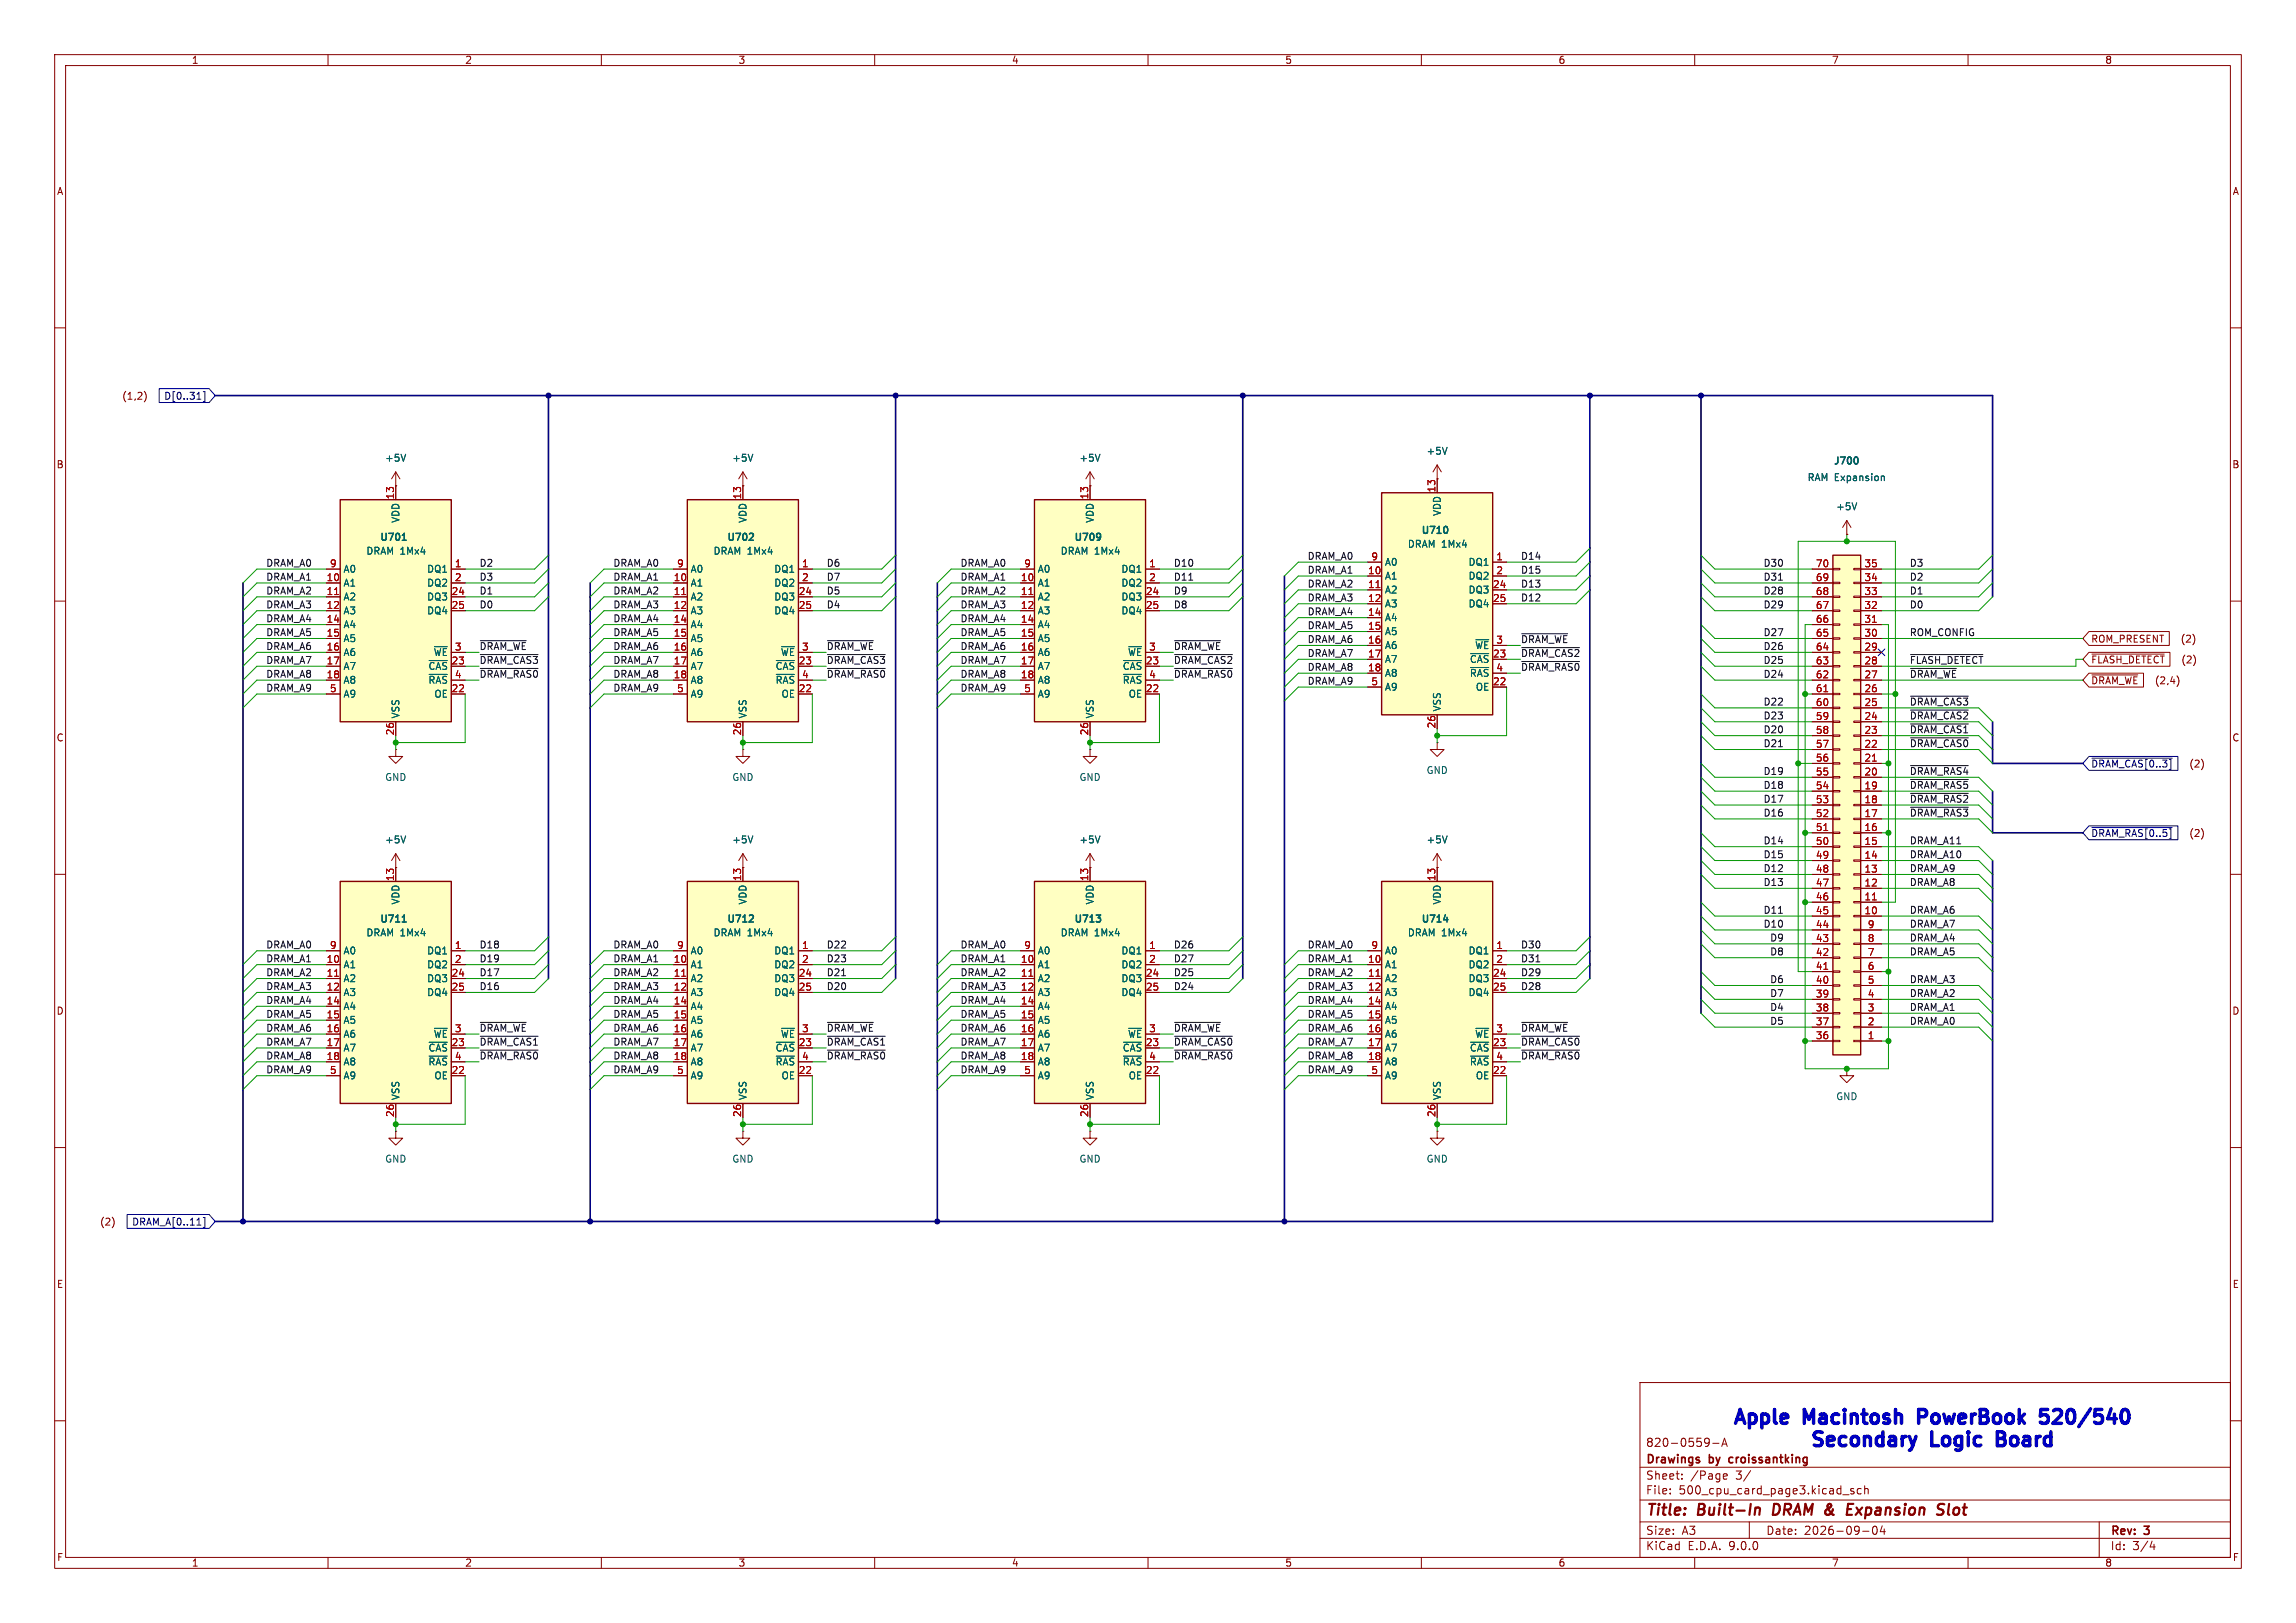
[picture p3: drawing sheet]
<svg xmlns="http://www.w3.org/2000/svg" width="420mm" height="297mm" viewBox="0 0 420 297" stroke-linecap="round" stroke-linejoin="round" font-family="sans-serif">
<defs><g id="words">
<g font-size="3.5" fill="#0000c2">
<text x="316.5" y="261.5">Apple</text>
<text x="330.1" y="261.5">Macintosh</text>
<text x="352.5" y="261.5">PowerBook</text>
<text x="376.2" y="261.5">520/540</text>
<text x="330.7" y="265.6">Secondary</text>
<text x="353.5" y="265.6">Logic</text>
<text x="366.9" y="265.6">Board</text>
</g>
<g font-size="2.8" fill="#840000">
<text x="301" y="277.9">Title:</text>
<text x="310.6" y="277.9">Built-In</text>
<text x="325.2" y="277.9">DRAM &amp;</text>
<text x="340.3" y="277.9">Expansion</text>
<text x="357.7" y="277.9">Slot</text>
</g>
<g font-size="2.1" fill="#840000">
<text x="301" y="268.2">Drawings</text>
<text x="301" y="265">820-0559-A</text>
<text x="312.7" y="268.2">by</text>
<text x="317" y="268.2">croissantking</text>
<text x="301" y="273.7">File:</text>
<text x="301" y="271">Sheet:</text>
<text x="307.1" y="273.7">500_cpu_card_page3.kicad_sch</text>
<text x="309.2" y="271">/Page</text>
<text x="317.6" y="271">3/</text>
<text x="301" y="281.1">Size:</text>
<text x="307.6" y="281.1">A3</text>
<text x="323" y="281.1">Date:</text>
<text x="330" y="281.1">2026-09-04</text>
<text x="386" y="281.3">Rev:</text>
<text x="392.4" y="281.3">3</text>
<text x="301" y="283.9">KiCad</text>
<text x="308.7" y="283.9">E.D.A.</text>
<text x="316.3" y="283.9">9.0.0</text>
<text x="386" y="283.9">Id:</text>
<text x="390.1" y="283.9">3/4</text>
</g>
<g font-size="1.8" fill="#840000">
<text x="35" y="11.9">1</text>
<text x="85" y="11.9">2</text>
<text x="135" y="11.9">3</text>
<text x="185" y="11.9">4</text>
<text x="235" y="11.9">5</text>
<text x="285" y="11.9">6</text>
<text x="335" y="11.9">7</text>
<text x="385" y="11.9">8</text>
<text x="10.3" y="35.9">A</text>
<text x="408.3" y="35.9">A</text>
<text x="22.2" y="73.3">(1,2)</text>
<text x="10.3" y="85.9">B</text>
<text x="408.2" y="85.9">B</text>
<text x="382.4" y="117.8">ROM_PRESENT</text>
<text x="398.8" y="117.8">(2)</text>
<text x="382.4" y="125.4">~{DRAM_WE} (2,4)</text>
<text x="382.4" y="121.6">~{FLASH_DETECT} (2)</text>
<text x="10.3" y="135.9">C</text>
<text x="408.2" y="135.9">C</text>
<text x="400.4" y="140.7">(2)</text>
<text x="400.4" y="153.4">(2)</text>
<text x="10.3" y="185.9">D</text>
<text x="408.2" y="185.9">D</text>
<text x="18.2" y="224.5">(2)</text>
<text x="10.3" y="235.9">E</text>
<text x="408.3" y="235.9">E</text>
<text x="10.3" y="285.9">F</text>
<text x="35" y="286.9">1</text>
<text x="85" y="286.9">2</text>
<text x="135" y="286.9">3</text>
<text x="185" y="286.9">4</text>
<text x="235" y="286.9">5</text>
<text x="285" y="286.9">6</text>
<text x="335" y="286.9">7</text>
<text x="385" y="286.9">8</text>
<text x="408.3" y="285.9">F</text>
</g>
<g font-size="1.8" fill="#000084">
<text x="29.9" y="73.3">D[0..31]</text>
<text x="382.4" y="140.7">~{DRAM_CAS[0..3]}</text>
<text x="382.4" y="153.4">~{DRAM_RAS[0..5]}</text>
<text x="24.1" y="224.5">DRAM_A[0..11]</text>
</g>
<g font-size="1.8" fill="#006464">
<text x="260.9" y="83.4">+5V</text>
<text x="70.4" y="84.7">+5V</text>
<text x="133.9" y="84.7">+5V</text>
<text x="197.4" y="84.7">+5V</text>
<text x="330.6" y="88.2">RAM Expansion</text>
<text x="335.3" y="85.3">J700</text>
<text x="73.3" y="95.8" transform="rotate(-90 73.3 95.8)">VDD</text>
<text x="136.8" y="95.8" transform="rotate(-90 136.8 95.8)">VDD</text>
<text x="200.3" y="95.8" transform="rotate(-90 200.3 95.8)">VDD</text>
<text x="263.8" y="94.5" transform="rotate(-90 263.8 94.5)">VDD</text>
<text x="335.8" y="93.6">+5V</text>
<text x="66.9" y="101.7">DRAM 1Mx4</text>
<text x="69.3" y="99.3">U701</text>
<text x="130.4" y="101.7">DRAM 1Mx4</text>
<text x="132.8" y="99.3">U702</text>
<text x="193.9" y="101.7">DRAM 1Mx4</text>
<text x="196.3" y="99.3">U709</text>
<text x="257.4" y="100.4">DRAM 1Mx4</text>
<text x="259.8" y="98">U710</text>
<text x="62.7" y="105">A0</text>
<text x="62.7" y="107.5">A1</text>
<text x="78" y="105">DQ1</text>
<text x="78" y="107.5">DQ2</text>
<text x="126.2" y="105">A0</text>
<text x="126.2" y="107.5">A1</text>
<text x="141.5" y="105">DQ1</text>
<text x="141.5" y="107.5">DQ2</text>
<text x="189.7" y="105">A0</text>
<text x="189.7" y="107.5">A1</text>
<text x="205" y="105">DQ1</text>
<text x="205" y="107.5">DQ2</text>
<text x="253.2" y="103.7">A0</text>
<text x="253.2" y="106.3">A1</text>
<text x="268.5" y="103.7">DQ1</text>
<text x="268.5" y="106.3">DQ2</text>
<text x="62.7" y="110.1">A2</text>
<text x="62.7" y="112.6">A3</text>
<text x="78" y="110.1">DQ3</text>
<text x="78" y="112.6">DQ4</text>
<text x="126.2" y="110.1">A2</text>
<text x="126.2" y="112.6">A3</text>
<text x="141.5" y="110.1">DQ3</text>
<text x="141.5" y="112.6">DQ4</text>
<text x="189.7" y="110.1">A2</text>
<text x="189.7" y="112.6">A3</text>
<text x="205" y="110.1">DQ3</text>
<text x="205" y="112.6">DQ4</text>
<text x="253.2" y="108.8">A2</text>
<text x="253.2" y="111.4">A3</text>
<text x="253.2" y="113.9">A4</text>
<text x="268.5" y="108.8">DQ3</text>
<text x="268.5" y="111.4">DQ4</text>
<text x="62.7" y="115.2">A4</text>
<text x="62.7" y="117.7">A5</text>
<text x="126.2" y="115.2">A4</text>
<text x="126.2" y="117.7">A5</text>
<text x="189.7" y="115.2">A4</text>
<text x="189.7" y="117.7">A5</text>
<text x="253.2" y="116.4">A5</text>
<text x="253.2" y="119">A6</text>
<text x="269.7" y="119">~{WE}</text>
<text x="62.7" y="120.2">A6</text>
<text x="62.7" y="122.8">A7</text>
<text x="62.7" y="125.3">A8</text>
<text x="78.3" y="122.8">~{CAS}</text>
<text x="78.3" y="125.3">~{RAS}</text>
<text x="79.2" y="120.2">~{WE}</text>
<text x="126.2" y="120.2">A6</text>
<text x="126.2" y="122.8">A7</text>
<text x="126.2" y="125.3">A8</text>
<text x="141.8" y="122.8">~{CAS}</text>
<text x="141.8" y="125.3">~{RAS}</text>
<text x="142.7" y="120.2">~{WE}</text>
<text x="189.7" y="120.2">A6</text>
<text x="189.7" y="122.8">A7</text>
<text x="189.7" y="125.3">A8</text>
<text x="205.3" y="122.8">~{CAS}</text>
<text x="205.3" y="125.3">~{RAS}</text>
<text x="206.2" y="120.2">~{WE}</text>
<text x="253.2" y="121.5">A7</text>
<text x="253.2" y="124.1">A8</text>
<text x="268.8" y="121.5">~{CAS}</text>
<text x="268.8" y="124.1">~{RAS}</text>
<text x="62.7" y="127.9">A9</text>
<text x="73.3" y="131.6" transform="rotate(-90 73.3 131.6)">VSS</text>
<text x="79.4" y="127.9">OE</text>
<text x="126.2" y="127.9">A9</text>
<text x="136.8" y="131.6" transform="rotate(-90 136.8 131.6)">VSS</text>
<text x="142.9" y="127.9">OE</text>
<text x="189.7" y="127.9">A9</text>
<text x="200.3" y="131.6" transform="rotate(-90 200.3 131.6)">VSS</text>
<text x="206.4" y="127.9">OE</text>
<text x="253.2" y="126.6">A9</text>
<text x="263.8" y="130.3" transform="rotate(-90 263.8 130.3)">VSS</text>
<text x="269.9" y="126.6">OE</text>
<text x="70.4" y="143.1">GND</text>
<text x="133.9" y="143.1">GND</text>
<text x="197.4" y="143.1">GND</text>
<text x="260.9" y="141.8">GND</text>
<text x="70.4" y="154.5">+5V</text>
<text x="133.9" y="154.5">+5V</text>
<text x="197.4" y="154.5">+5V</text>
<text x="260.9" y="154.5">+5V</text>
<text x="73.3" y="165.6" transform="rotate(-90 73.3 165.6)">VDD</text>
<text x="136.8" y="165.6" transform="rotate(-90 136.8 165.6)">VDD</text>
<text x="200.3" y="165.6" transform="rotate(-90 200.3 165.6)">VDD</text>
<text x="263.8" y="165.6" transform="rotate(-90 263.8 165.6)">VDD</text>
<text x="66.9" y="171.6">DRAM 1Mx4</text>
<text x="69.3" y="169.2">U711</text>
<text x="130.4" y="171.6">DRAM 1Mx4</text>
<text x="132.8" y="169.2">U712</text>
<text x="193.9" y="171.6">DRAM 1Mx4</text>
<text x="196.3" y="169.2">U713</text>
<text x="257.4" y="171.6">DRAM 1Mx4</text>
<text x="259.8" y="169.2">U714</text>
<text x="62.7" y="174.9">A0</text>
<text x="62.7" y="177.4">A1</text>
<text x="62.7" y="179.9">A2</text>
<text x="78" y="174.9">DQ1</text>
<text x="78" y="177.4">DQ2</text>
<text x="78" y="179.9">DQ3</text>
<text x="126.2" y="174.9">A0</text>
<text x="126.2" y="177.4">A1</text>
<text x="126.2" y="179.9">A2</text>
<text x="141.5" y="174.9">DQ1</text>
<text x="141.5" y="177.4">DQ2</text>
<text x="141.5" y="179.9">DQ3</text>
<text x="189.7" y="174.9">A0</text>
<text x="189.7" y="177.4">A1</text>
<text x="189.7" y="179.9">A2</text>
<text x="205" y="174.9">DQ1</text>
<text x="205" y="177.4">DQ2</text>
<text x="205" y="179.9">DQ3</text>
<text x="253.2" y="174.9">A0</text>
<text x="253.2" y="177.4">A1</text>
<text x="253.2" y="179.9">A2</text>
<text x="268.5" y="174.9">DQ1</text>
<text x="268.5" y="177.4">DQ2</text>
<text x="268.5" y="179.9">DQ3</text>
<text x="62.7" y="182.5">A3</text>
<text x="62.7" y="185">A4</text>
<text x="78" y="182.5">DQ4</text>
<text x="126.2" y="182.5">A3</text>
<text x="126.2" y="185">A4</text>
<text x="141.5" y="182.5">DQ4</text>
<text x="189.7" y="182.5">A3</text>
<text x="189.7" y="185">A4</text>
<text x="205" y="182.5">DQ4</text>
<text x="253.2" y="182.5">A3</text>
<text x="253.2" y="185">A4</text>
<text x="268.5" y="182.5">DQ4</text>
<text x="62.7" y="187.6">A5</text>
<text x="62.7" y="190.1">A6</text>
<text x="79.2" y="190.1">~{WE}</text>
<text x="126.2" y="187.6">A5</text>
<text x="126.2" y="190.1">A6</text>
<text x="142.7" y="190.1">~{WE}</text>
<text x="189.7" y="187.6">A5</text>
<text x="189.7" y="190.1">A6</text>
<text x="206.2" y="190.1">~{WE}</text>
<text x="253.2" y="187.6">A5</text>
<text x="253.2" y="190.1">A6</text>
<text x="269.7" y="190.1">~{WE}</text>
<text x="62.7" y="192.6">A7</text>
<text x="62.7" y="195.2">A8</text>
<text x="62.7" y="197.7">A9</text>
<text x="78.3" y="192.6">~{CAS}</text>
<text x="78.3" y="195.2">~{RAS}</text>
<text x="79.4" y="197.7">OE</text>
<text x="126.2" y="192.6">A7</text>
<text x="126.2" y="195.2">A8</text>
<text x="126.2" y="197.7">A9</text>
<text x="141.8" y="192.6">~{CAS}</text>
<text x="141.8" y="195.2">~{RAS}</text>
<text x="142.9" y="197.7">OE</text>
<text x="189.7" y="192.6">A7</text>
<text x="189.7" y="195.2">A8</text>
<text x="189.7" y="197.7">A9</text>
<text x="205.3" y="192.6">~{CAS}</text>
<text x="205.3" y="195.2">~{RAS}</text>
<text x="206.4" y="197.7">OE</text>
<text x="253.2" y="192.6">A7</text>
<text x="253.2" y="195.2">A8</text>
<text x="253.2" y="197.7">A9</text>
<text x="268.8" y="192.6">~{CAS}</text>
<text x="268.8" y="195.2">~{RAS}</text>
<text x="269.9" y="197.7">OE</text>
<text x="73.3" y="201.4" transform="rotate(-90 73.3 201.4)">VSS</text>
<text x="136.8" y="201.4" transform="rotate(-90 136.8 201.4)">VSS</text>
<text x="200.3" y="201.4" transform="rotate(-90 200.3 201.4)">VSS</text>
<text x="263.8" y="201.4" transform="rotate(-90 263.8 201.4)">VSS</text>
<text x="335.8" y="201.5">GND</text>
<text x="70.4" y="213">GND</text>
<text x="133.9" y="213">GND</text>
<text x="197.4" y="213">GND</text>
<text x="260.9" y="213">GND</text>
</g>
<g font-size="1.8" fill="#a90000">
<text x="72.1" y="91.5" transform="rotate(-90 72.1 91.5)">13</text>
<text x="135.6" y="91.5" transform="rotate(-90 135.6 91.5)">13</text>
<text x="199.1" y="91.5" transform="rotate(-90 199.1 91.5)">13</text>
<text x="262.6" y="90.2" transform="rotate(-90 262.6 90.2)">13</text>
<text x="59.6" y="106.4">10</text>
<text x="60.3" y="103.9">9</text>
<text x="83.1" y="103.9">1</text>
<text x="83.1" y="106.4">2</text>
<text x="123.1" y="106.4">10</text>
<text x="123.8" y="103.9">9</text>
<text x="146.6" y="103.9">1</text>
<text x="146.6" y="106.4">2</text>
<text x="186.6" y="106.4">10</text>
<text x="187.3" y="103.9">9</text>
<text x="210.1" y="103.9">1</text>
<text x="210.1" y="106.4">2</text>
<text x="250.1" y="105.2">10</text>
<text x="250.1" y="107.7">11</text>
<text x="250.8" y="102.6">9</text>
<text x="273" y="107.7">24</text>
<text x="273.6" y="102.6">1</text>
<text x="273.6" y="105.2">2</text>
<text x="332.1" y="103.9">70</text>
<text x="332.1" y="106.4">69</text>
<text x="341" y="103.9">35</text>
<text x="341" y="106.4">34</text>
<text x="59.6" y="109">11</text>
<text x="59.6" y="111.5">12</text>
<text x="82.5" y="109">24</text>
<text x="82.5" y="111.5">25</text>
<text x="123.1" y="109">11</text>
<text x="123.1" y="111.5">12</text>
<text x="146" y="109">24</text>
<text x="146" y="111.5">25</text>
<text x="186.6" y="109">11</text>
<text x="186.6" y="111.5">12</text>
<text x="209.5" y="109">24</text>
<text x="209.5" y="111.5">25</text>
<text x="250.1" y="110.2">12</text>
<text x="250.1" y="112.8">14</text>
<text x="273" y="110.2">25</text>
<text x="332.1" y="109">68</text>
<text x="332.1" y="111.5">67</text>
<text x="341" y="109">33</text>
<text x="341" y="111.5">32</text>
<text x="59.6" y="114">14</text>
<text x="59.6" y="116.6">15</text>
<text x="59.6" y="119.1">16</text>
<text x="83.1" y="119.1">3</text>
<text x="123.1" y="114">14</text>
<text x="123.1" y="116.6">15</text>
<text x="123.1" y="119.1">16</text>
<text x="146.6" y="119.1">3</text>
<text x="186.6" y="114">14</text>
<text x="186.6" y="116.6">15</text>
<text x="186.6" y="119.1">16</text>
<text x="210.1" y="119.1">3</text>
<text x="250.1" y="115.3">15</text>
<text x="250.1" y="117.9">16</text>
<text x="273.6" y="117.9">3</text>
<text x="332.1" y="114">66</text>
<text x="332.1" y="116.6">65</text>
<text x="332.1" y="119.1">64</text>
<text x="341" y="114">31</text>
<text x="341" y="116.6">30</text>
<text x="341" y="119.1">29</text>
<text x="59.6" y="121.7">17</text>
<text x="59.6" y="124.2">18</text>
<text x="82.5" y="121.7">23</text>
<text x="83.1" y="124.2">4</text>
<text x="123.1" y="121.7">17</text>
<text x="123.1" y="124.2">18</text>
<text x="146" y="121.7">23</text>
<text x="146.6" y="124.2">4</text>
<text x="186.6" y="121.7">17</text>
<text x="186.6" y="124.2">18</text>
<text x="209.5" y="121.7">23</text>
<text x="210.1" y="124.2">4</text>
<text x="250.1" y="120.4">17</text>
<text x="250.1" y="122.9">18</text>
<text x="250.8" y="125.5">5</text>
<text x="273" y="120.4">23</text>
<text x="273" y="125.5">22</text>
<text x="273.6" y="122.9">4</text>
<text x="332.1" y="121.7">63</text>
<text x="332.1" y="124.2">62</text>
<text x="341" y="121.7">28</text>
<text x="341" y="124.2">27</text>
<text x="60.3" y="126.7">5</text>
<text x="82.5" y="126.7">22</text>
<text x="123.8" y="126.7">5</text>
<text x="146" y="126.7">22</text>
<text x="187.3" y="126.7">5</text>
<text x="209.5" y="126.7">22</text>
<text x="332.1" y="126.7">61</text>
<text x="332.1" y="129.3">60</text>
<text x="332.1" y="131.8">59</text>
<text x="341" y="126.7">26</text>
<text x="341" y="129.3">25</text>
<text x="341" y="131.8">24</text>
<text x="72.1" y="134.7" transform="rotate(-90 72.1 134.7)">26</text>
<text x="135.6" y="134.7" transform="rotate(-90 135.6 134.7)">26</text>
<text x="199.1" y="134.7" transform="rotate(-90 199.1 134.7)">26</text>
<text x="262.6" y="133.4" transform="rotate(-90 262.6 133.4)">26</text>
<text x="332.1" y="134.4">58</text>
<text x="332.1" y="136.9">57</text>
<text x="341" y="134.4">23</text>
<text x="341" y="136.9">22</text>
<text x="332.1" y="139.4">56</text>
<text x="332.1" y="142">55</text>
<text x="341" y="139.4">21</text>
<text x="341" y="142">20</text>
<text x="332.1" y="144.5">54</text>
<text x="332.1" y="147.1">53</text>
<text x="332.1" y="149.6">52</text>
<text x="341" y="144.5">19</text>
<text x="341" y="147.1">18</text>
<text x="341" y="149.6">17</text>
<text x="332.1" y="152.1">51</text>
<text x="332.1" y="154.7">50</text>
<text x="341" y="152.1">16</text>
<text x="341" y="154.7">15</text>
<text x="72.1" y="161.3" transform="rotate(-90 72.1 161.3)">13</text>
<text x="135.6" y="161.3" transform="rotate(-90 135.6 161.3)">13</text>
<text x="199.1" y="161.3" transform="rotate(-90 199.1 161.3)">13</text>
<text x="262.6" y="161.3" transform="rotate(-90 262.6 161.3)">13</text>
<text x="332.1" y="157.2">49</text>
<text x="332.1" y="159.8">48</text>
<text x="341" y="157.2">14</text>
<text x="341" y="159.8">13</text>
<text x="332.1" y="162.3">47</text>
<text x="332.1" y="164.8">46</text>
<text x="332.1" y="167.4">45</text>
<text x="341" y="162.3">12</text>
<text x="341" y="164.8">11</text>
<text x="341" y="167.4">10</text>
<text x="60.3" y="173.7">9</text>
<text x="83.1" y="173.7">1</text>
<text x="123.8" y="173.7">9</text>
<text x="146.6" y="173.7">1</text>
<text x="187.3" y="173.7">9</text>
<text x="210.1" y="173.7">1</text>
<text x="250.8" y="173.7">9</text>
<text x="273.6" y="173.7">1</text>
<text x="332.1" y="169.9">44</text>
<text x="332.1" y="172.5">43</text>
<text x="341.6" y="169.9">9</text>
<text x="341.6" y="172.5">8</text>
<text x="59.6" y="176.3">10</text>
<text x="59.6" y="178.8">11</text>
<text x="82.5" y="178.8">24</text>
<text x="83.1" y="176.3">2</text>
<text x="123.1" y="176.3">10</text>
<text x="123.1" y="178.8">11</text>
<text x="146" y="178.8">24</text>
<text x="146.6" y="176.3">2</text>
<text x="186.6" y="176.3">10</text>
<text x="186.6" y="178.8">11</text>
<text x="209.5" y="178.8">24</text>
<text x="210.1" y="176.3">2</text>
<text x="250.1" y="176.3">10</text>
<text x="250.1" y="178.8">11</text>
<text x="273" y="178.8">24</text>
<text x="273.6" y="176.3">2</text>
<text x="332.1" y="175">42</text>
<text x="332.1" y="177.5">41</text>
<text x="341.6" y="175">7</text>
<text x="341.6" y="177.5">6</text>
<text x="59.6" y="181.4">12</text>
<text x="59.6" y="183.9">14</text>
<text x="82.5" y="181.4">25</text>
<text x="123.1" y="181.4">12</text>
<text x="123.1" y="183.9">14</text>
<text x="146" y="181.4">25</text>
<text x="186.6" y="181.4">12</text>
<text x="186.6" y="183.9">14</text>
<text x="209.5" y="181.4">25</text>
<text x="250.1" y="181.4">12</text>
<text x="250.1" y="183.9">14</text>
<text x="273" y="181.4">25</text>
<text x="332.1" y="180.1">40</text>
<text x="332.1" y="182.6">39</text>
<text x="332.1" y="185.2">38</text>
<text x="341.6" y="180.1">5</text>
<text x="341.6" y="182.6">4</text>
<text x="341.6" y="185.2">3</text>
<text x="59.6" y="186.4">15</text>
<text x="59.6" y="189">16</text>
<text x="59.6" y="191.5">17</text>
<text x="82.5" y="191.5">23</text>
<text x="83.1" y="189">3</text>
<text x="123.1" y="186.4">15</text>
<text x="123.1" y="189">16</text>
<text x="123.1" y="191.5">17</text>
<text x="146" y="191.5">23</text>
<text x="146.6" y="189">3</text>
<text x="186.6" y="186.4">15</text>
<text x="186.6" y="189">16</text>
<text x="186.6" y="191.5">17</text>
<text x="209.5" y="191.5">23</text>
<text x="210.1" y="189">3</text>
<text x="250.1" y="186.4">15</text>
<text x="250.1" y="189">16</text>
<text x="250.1" y="191.5">17</text>
<text x="273" y="191.5">23</text>
<text x="273.6" y="189">3</text>
<text x="332.1" y="187.7">37</text>
<text x="332.1" y="190.2">36</text>
<text x="341.6" y="187.7">2</text>
<text x="341.6" y="190.2">1</text>
<text x="59.6" y="194.1">18</text>
<text x="60.3" y="196.6">5</text>
<text x="82.5" y="196.6">22</text>
<text x="83.1" y="194.1">4</text>
<text x="123.1" y="194.1">18</text>
<text x="123.8" y="196.6">5</text>
<text x="146" y="196.6">22</text>
<text x="146.6" y="194.1">4</text>
<text x="186.6" y="194.1">18</text>
<text x="187.3" y="196.6">5</text>
<text x="209.5" y="196.6">22</text>
<text x="210.1" y="194.1">4</text>
<text x="250.1" y="194.1">18</text>
<text x="250.8" y="196.6">5</text>
<text x="273" y="196.6">22</text>
<text x="273.6" y="194.1">4</text>
<text x="72.1" y="204.5" transform="rotate(-90 72.1 204.5)">26</text>
<text x="135.6" y="204.5" transform="rotate(-90 135.6 204.5)">26</text>
<text x="199.1" y="204.5" transform="rotate(-90 199.1 204.5)">26</text>
<text x="262.6" y="204.5" transform="rotate(-90 262.6 204.5)">26</text>
</g>
<g font-size="1.8" fill="#0f0f0f">
<text x="48.6" y="106.3">DRAM_A1</text>
<text x="48.6" y="103.8">DRAM_A0</text>
<text x="87.6" y="106.3">D3</text>
<text x="87.6" y="103.8">D2</text>
<text x="112.1" y="106.3">DRAM_A1</text>
<text x="112.1" y="103.8">DRAM_A0</text>
<text x="151.1" y="103.8">D6</text>
<text x="151.1" y="106.3">D7</text>
<text x="175.6" y="106.3">DRAM_A1</text>
<text x="175.6" y="103.8">DRAM_A0</text>
<text x="214.6" y="106.3">D11</text>
<text x="214.6" y="103.8">D10</text>
<text x="239.1" y="107.6">DRAM_A2</text>
<text x="239.1" y="102.5">DRAM_A0</text>
<text x="239.1" y="105.1">DRAM_A1</text>
<text x="278.1" y="102.5">D14</text>
<text x="278.1" y="105.1">D15</text>
<text x="278.1" y="107.6">D13</text>
<text x="322.5" y="103.8">D30</text>
<text x="322.5" y="106.3">D31</text>
<text x="349.2" y="106.3">D2</text>
<text x="349.2" y="103.8">D3</text>
<text x="48.6" y="111.4">DRAM_A3</text>
<text x="48.6" y="114">DRAM_A4</text>
<text x="48.6" y="108.9">DRAM_A2</text>
<text x="87.6" y="108.9">D1</text>
<text x="87.6" y="111.4">D0</text>
<text x="112.1" y="108.9">DRAM_A2</text>
<text x="112.1" y="111.4">DRAM_A3</text>
<text x="112.1" y="114">DRAM_A4</text>
<text x="151.1" y="111.4">D4</text>
<text x="151.1" y="108.9">D5</text>
<text x="175.6" y="108.9">DRAM_A2</text>
<text x="175.6" y="114">DRAM_A4</text>
<text x="175.6" y="111.4">DRAM_A3</text>
<text x="214.6" y="108.9">D9</text>
<text x="214.6" y="111.4">D8</text>
<text x="239.1" y="110.1">DRAM_A3</text>
<text x="239.1" y="112.7">DRAM_A4</text>
<text x="278.1" y="110.1">D12</text>
<text x="322.5" y="108.9">D28</text>
<text x="322.5" y="111.4">D29</text>
<text x="349.2" y="111.4">D0</text>
<text x="349.2" y="108.9">D1</text>
<text x="48.6" y="119">DRAM_A6</text>
<text x="48.6" y="116.5">DRAM_A5</text>
<text x="87.6" y="119">~{DRAM_WE}</text>
<text x="112.1" y="116.5">DRAM_A5</text>
<text x="112.1" y="119">DRAM_A6</text>
<text x="151.1" y="119">~{DRAM_WE}</text>
<text x="175.6" y="119">DRAM_A6</text>
<text x="175.6" y="116.5">DRAM_A5</text>
<text x="214.6" y="119">~{DRAM_WE}</text>
<text x="239.1" y="117.8">DRAM_A6</text>
<text x="239.1" y="115.2">DRAM_A5</text>
<text x="278.1" y="117.8">~{DRAM_WE}</text>
<text x="322.5" y="119">D26</text>
<text x="322.5" y="116.5">D27</text>
<text x="349.2" y="116.5">ROM_CONFIG</text>
<text x="48.6" y="124.1">DRAM_A8</text>
<text x="48.6" y="121.6">DRAM_A7</text>
<text x="87.6" y="124.1">~{DRAM_RAS0}</text>
<text x="87.6" y="121.6">~{DRAM_CAS3}</text>
<text x="112.1" y="121.6">DRAM_A7</text>
<text x="112.1" y="124.1">DRAM_A8</text>
<text x="151.1" y="124.1">~{DRAM_RAS0}</text>
<text x="151.1" y="121.6">~{DRAM_CAS3}</text>
<text x="175.6" y="121.6">DRAM_A7</text>
<text x="175.6" y="124.1">DRAM_A8</text>
<text x="214.6" y="121.6">~{DRAM_CAS2}</text>
<text x="214.6" y="124.1">~{DRAM_RAS0}</text>
<text x="239.1" y="125.4">DRAM_A9</text>
<text x="239.1" y="122.8">DRAM_A8</text>
<text x="239.1" y="120.3">DRAM_A7</text>
<text x="278.1" y="122.8">~{DRAM_RAS0}</text>
<text x="278.1" y="120.3">~{DRAM_CAS2}</text>
<text x="322.5" y="124.1">D24</text>
<text x="322.5" y="121.6">D25</text>
<text x="349.2" y="121.6">~{FLASH_DETECT}</text>
<text x="349.2" y="124.1">~{DRAM_WE}</text>
<text x="48.6" y="126.7">DRAM_A9</text>
<text x="112.1" y="126.7">DRAM_A9</text>
<text x="175.6" y="126.7">DRAM_A9</text>
<text x="322.5" y="131.7">D23</text>
<text x="322.5" y="129.2">D22</text>
<text x="349.2" y="131.7">~{DRAM_CAS2}</text>
<text x="349.2" y="129.2">~{DRAM_CAS3}</text>
<text x="322.5" y="136.8">D21</text>
<text x="322.5" y="134.3">D20</text>
<text x="349.2" y="134.3">~{DRAM_CAS1}</text>
<text x="349.2" y="136.8">~{DRAM_CAS0}</text>
<text x="322.5" y="141.9">D19</text>
<text x="349.2" y="141.9">~{DRAM_RAS4}</text>
<text x="322.5" y="149.5">D16</text>
<text x="322.5" y="144.4">D18</text>
<text x="322.5" y="147">D17</text>
<text x="349.2" y="149.5">~{DRAM_RAS3}</text>
<text x="349.2" y="147">~{DRAM_RAS2}</text>
<text x="349.2" y="144.4">~{DRAM_RAS5}</text>
<text x="322.5" y="154.6">D14</text>
<text x="349.2" y="154.6">DRAM_A11</text>
<text x="322.5" y="159.7">D12</text>
<text x="322.5" y="157.1">D15</text>
<text x="349.2" y="159.7">DRAM_A9</text>
<text x="349.2" y="157.1">DRAM_A10</text>
<text x="322.5" y="167.3">D11</text>
<text x="322.5" y="162.2">D13</text>
<text x="349.2" y="167.3">DRAM_A6</text>
<text x="349.2" y="162.2">DRAM_A8</text>
<text x="48.6" y="173.6">DRAM_A0</text>
<text x="87.6" y="173.6">D18</text>
<text x="112.1" y="173.6">DRAM_A0</text>
<text x="151.1" y="173.6">D22</text>
<text x="175.6" y="173.6">DRAM_A0</text>
<text x="214.6" y="173.6">D26</text>
<text x="239.1" y="173.6">DRAM_A0</text>
<text x="278.1" y="173.6">D30</text>
<text x="322.5" y="169.8">D10</text>
<text x="323.7" y="172.4">D9</text>
<text x="349.2" y="169.8">DRAM_A7</text>
<text x="349.2" y="172.4">DRAM_A4</text>
<text x="48.6" y="178.7">DRAM_A2</text>
<text x="48.6" y="176.2">DRAM_A1</text>
<text x="87.6" y="178.7">D17</text>
<text x="87.6" y="176.2">D19</text>
<text x="112.1" y="176.2">DRAM_A1</text>
<text x="112.1" y="178.7">DRAM_A2</text>
<text x="151.1" y="176.2">D23</text>
<text x="151.1" y="178.7">D21</text>
<text x="175.6" y="176.2">DRAM_A1</text>
<text x="175.6" y="178.7">DRAM_A2</text>
<text x="214.6" y="176.2">D27</text>
<text x="214.6" y="178.7">D25</text>
<text x="239.1" y="178.7">DRAM_A2</text>
<text x="239.1" y="176.2">DRAM_A1</text>
<text x="278.1" y="176.2">D31</text>
<text x="278.1" y="178.7">D29</text>
<text x="323.7" y="180">D6</text>
<text x="323.7" y="174.9">D8</text>
<text x="349.2" y="174.9">DRAM_A5</text>
<text x="349.2" y="180">DRAM_A3</text>
<text x="48.6" y="181.3">DRAM_A3</text>
<text x="48.6" y="183.8">DRAM_A4</text>
<text x="87.6" y="181.3">D16</text>
<text x="112.1" y="181.3">DRAM_A3</text>
<text x="112.1" y="183.8">DRAM_A4</text>
<text x="151.1" y="181.3">D20</text>
<text x="175.6" y="183.8">DRAM_A4</text>
<text x="175.6" y="181.3">DRAM_A3</text>
<text x="214.6" y="181.3">D24</text>
<text x="239.1" y="181.3">DRAM_A3</text>
<text x="239.1" y="183.8">DRAM_A4</text>
<text x="278.1" y="181.3">D28</text>
<text x="323.7" y="185.1">D4</text>
<text x="323.7" y="182.5">D7</text>
<text x="349.2" y="182.5">DRAM_A2</text>
<text x="349.2" y="185.1">DRAM_A1</text>
<text x="48.6" y="186.3">DRAM_A5</text>
<text x="48.6" y="188.9">DRAM_A6</text>
<text x="48.6" y="191.4">DRAM_A7</text>
<text x="87.6" y="191.4">~{DRAM_CAS1}</text>
<text x="87.6" y="188.9">~{DRAM_WE}</text>
<text x="112.1" y="186.3">DRAM_A5</text>
<text x="112.1" y="188.9">DRAM_A6</text>
<text x="112.1" y="191.4">DRAM_A7</text>
<text x="151.1" y="191.4">~{DRAM_CAS1}</text>
<text x="151.1" y="188.9">~{DRAM_WE}</text>
<text x="175.6" y="186.3">DRAM_A5</text>
<text x="175.6" y="188.9">DRAM_A6</text>
<text x="175.6" y="191.4">DRAM_A7</text>
<text x="214.6" y="191.4">~{DRAM_CAS0}</text>
<text x="214.6" y="188.9">~{DRAM_WE}</text>
<text x="239.1" y="188.9">DRAM_A6</text>
<text x="239.1" y="186.3">DRAM_A5</text>
<text x="239.1" y="191.4">DRAM_A7</text>
<text x="278.1" y="188.9">~{DRAM_WE}</text>
<text x="278.1" y="191.4">~{DRAM_CAS0}</text>
<text x="323.7" y="187.6">D5</text>
<text x="349.2" y="187.6">DRAM_A0</text>
<text x="48.6" y="194">DRAM_A8</text>
<text x="48.6" y="196.5">DRAM_A9</text>
<text x="87.6" y="194">~{DRAM_RAS0}</text>
<text x="112.1" y="196.5">DRAM_A9</text>
<text x="112.1" y="194">DRAM_A8</text>
<text x="151.1" y="194">~{DRAM_RAS0}</text>
<text x="175.6" y="194">DRAM_A8</text>
<text x="175.6" y="196.5">DRAM_A9</text>
<text x="214.6" y="194">~{DRAM_RAS0}</text>
<text x="239.1" y="194">DRAM_A8</text>
<text x="239.1" y="196.5">DRAM_A9</text>
<text x="278.1" y="194">~{DRAM_RAS0}</text>
</g>
</g></defs>
<g fill="none" stroke="#840000" stroke-width=".18">
<path d="M10 10h400v277h-400zM12 12h396v273h-396zM60 10v2M110 10v2M160 10v2M210 10v2M260 10v2M310 10v2M360 10v2M10 60h2M408 60h2M72.4 88.9h.1"/>
<path d="M72.4 86.4l-.8 1.2M72.4 86.4l.8 1.2M72.4 86.4v2.5M337.8 97.8h.1M337.8 95.3l-.7 1.2M337.8 95.3l.8 1.2M337.8 95.3v2.5M10 110h2M408 110h2M262.9 135.9v1.3h1.3l-1.3 1.2-1.3-1.2h1.3M262.9 135.9h.1M10 160h2"/>
<path d="M262.9 158.8h.1M262.9 156.2l-.8 1.3M262.9 156.2l.8 1.3M262.9 156.2v2.6M408 160h2M10 210h2M199.4 207v1.3h1.3l-1.3 1.3-1.3-1.3h1.3M199.4 207h.1M408 210h2M300 253h108v32h-108zM10 260h2M300 278.5h108"/>
<path d="M300 274.5h108M300 268.5h108M305.5 273.2v.2M305.5 272.5v.1M307.7 270.5v.2M307.7 269.8v.1M312.6 263.3v1M312.7 263.8l-.1 .2M313.3 264.1h1.1M314.9 264.7l.5-1.5 .5 1.5M315.1 264.3h.7M315.3 270.6h.6"/>
<path d="M315.3 269.8l.4-.1 .2 .3-.7 .2M320 278.5v3M320.2 269.1l-1.3 1.9M337.1 273.5h1.1M339.1 272.5l-.4-.1-.2 .2 .1 .2 .5 .2v.3h-.6M340.4 272.5l-.4-.1-.3 .3v.4l.2 .2h.5M341.1 272.5l.2-.1 .4 .1v.9M341.1 271.9v1.5M342.7 279.4a.81 .81 0 0 0 .3 1.4l.2-.2 .2-.4-.2-.8M344.3 279.2l-.4 1.1h1M344.7 279.8v1M384 278.5v6.5"/>
<path d="M408 260h2M60 285v2M110 285v2M160 285v2M210 285v2M260 285v2M300 281.5h108M310 285v2M340.7 280.2h1.2M360 285v2M393.7 282l-.4 1.1h.9M394 282.6v1"/>
</g>
<path d="M321.2 276l.2-.1 .5 .1-.1 1.2M324.5 275.2l-.2 2h.5M337.8 277.2h1M337.9 276.2h.7M338.1 275.2h.9M340.6 275.9l-1.2 1.3M355.3 276.3a.44 .44 0 0 1 .1 .7M355.4 275.2l.3 .1M356.5 275.2l-.2 1.7 .3 .3" fill="none" stroke="#840000" stroke-width=".4"/>
<path d="M316.3 266.8v.7" fill="none" stroke="#840000" stroke-width=".3"/>
<path d="M74.2 83.1l-.4 1.3M339.6 92l-.4 1.3M264.7 153l-.4 1.2" fill="none" stroke="#006464" stroke-width=".18"/>
<path d="M189.2 161.3h20.3v40.6h-20.3z" fill="#ffffc2"/>
<path d="M189.2 161.3h20.3v40.6h-20.3z" fill="none" stroke="#840000" stroke-width=".25"/>
<g fill="none" stroke="#840000" stroke-width=".18">
<path d="M199.4 158.8v2.5M186.7 174h2.5M186.7 176.5h2.5M186.7 179.1h2.5M209.5 174h2.6M209.5 176.5h2.6M209.5 179.1h2.6M186.7 181.6h2.5M186.7 184.2h2.5M186.7 186.7h2.5M186.7 189.2h2.5M186.7 191.8h2.5"/>
<path d="M186.7 194.3h2.5M186.7 196.9h2.5M209.5 181.6h2.6M209.5 189.2h2.6M209.5 191.8h2.6M209.5 194.3h2.6M209.5 196.9h2.6M199.4 201.9v2.6"/>
</g>
<path d="M188.2 178.7h.7" fill="none" stroke="#a90000" stroke-width=".18"/>
<path d="M205.5 190.7h3.3M205.5 193.3h3.3M206.5 188.2h2.3" fill="none" stroke="#006464" stroke-width=".18"/>
<path d="M200.5 167.5h.8l-.4 .4M201.1 167.9l.2 .3v.3l-.2 .2" fill="none" stroke="#006464" stroke-width=".25"/>
<path d="M252.7 90.2h20.3v40.6h-20.3z" fill="#ffffc2"/>
<path d="M252.7 90.2h20.3v40.6h-20.3z" fill="none" stroke="#840000" stroke-width=".25"/>
<g fill="none" stroke="#840000" stroke-width=".18">
<path d="M199.4 88.9h.1M199.4 86.4l-.8 1.2M199.4 86.4l.8 1.2M199.4 86.4v2.5M262.9 87.6v2.6M250.2 102.9h2.5M250.2 105.4h2.5M250.2 108h2.5M250.2 110.5h2.5M250.2 113h2.5M250.2 115.6h2.5M250.2 118.1h2.5"/>
<path d="M273 102.9h2.6M273 105.4h2.6M273 108h2.6M273 110.5h2.6M273 118.1h2.6M250.2 120.7h2.5M250.2 123.2h2.5M250.2 125.7h2.5M262.9 130.8v2.6M273 120.7h2.6M273 123.2h2.6M273 125.7h2.6"/>
</g>
<path d="M251.7 107.5h.7" fill="none" stroke="#a90000" stroke-width=".18"/>
<path d="M201.2 83.1l-.4 1.3M269 119.6h3.3M270 117.1h2.3M269 122.1h3.3" fill="none" stroke="#006464" stroke-width=".18"/>
<path d="M264.6 96.4l.2 .4-.2 .7" fill="none" stroke="#006464" stroke-width=".25"/>
<path d="M62.2 161.3h20.3v40.6h-20.3z" fill="#ffffc2"/>
<path d="M62.2 161.3h20.3v40.6h-20.3z" fill="none" stroke="#840000" stroke-width=".25"/>
<g fill="none" stroke="#840000" stroke-width=".18">
<path d="M72.4 158.8v2.5M59.7 174h2.5M59.7 176.5h2.5M59.7 179.1h2.5M82.5 174h2.6M82.5 176.5h2.6M82.5 179.1h2.6M59.7 181.6h2.5M59.7 184.2h2.5M59.7 186.7h2.5M59.7 189.2h2.5M59.7 191.8h2.5"/>
<path d="M59.7 194.3h2.5M59.7 196.9h2.5M82.5 181.6h2.6M82.5 189.2h2.6M82.5 191.8h2.6M82.5 194.3h2.6M82.5 196.9h2.6M72.4 201.9v2.6"/>
</g>
<path d="M61.2 178.7h.7" fill="none" stroke="#a90000" stroke-width=".18"/>
<path d="M78.5 190.7h3.3M78.5 193.3h3.3M79.5 188.2h2.3" fill="none" stroke="#006464" stroke-width=".18"/>
<path d="M73.6 168.7h.7M73.8 167.6l.2-.1v1.2" fill="none" stroke="#006464" stroke-width=".25"/>
<path d="M189.2 91.4h20.3v40.7h-20.3z" fill="#ffffc2"/>
<path d="M189.2 91.4h20.3v40.7h-20.3z" fill="none" stroke="#840000" stroke-width=".25"/>
<g fill="none" stroke="#840000" stroke-width=".18">
<path d="M135.9 88.9h.1M135.9 86.4l-.8 1.2M135.9 86.4l.8 1.2M135.9 86.4v2.5M199.4 88.9v2.5M186.7 104.1h2.5M186.7 106.7h2.5M186.7 109.2h2.5M186.7 111.8h2.5M186.7 114.3h2.5M186.7 116.8h2.5M186.7 119.4h2.5"/>
<path d="M209.5 104.1h2.6M209.5 106.7h2.6M209.5 109.2h2.6M209.5 111.8h2.6M209.5 119.4h2.6M186.7 121.9h2.5M186.7 124.5h2.5M186.7 127h2.5M199.4 132.1v2.5M209.5 121.9h2.6M209.5 124.5h2.6M209.5 127h2.6"/>
<path d="M72.4 207v1.3h1.3l-1.3 1.3-1.3-1.3h1.3M72.4 207h.1"/>
</g>
<path d="M188.2 108.8h.7" fill="none" stroke="#a90000" stroke-width=".18"/>
<path d="M137.7 83.1l-.4 1.3M206.5 118.3h2.3M205.5 120.9h3.3M205.5 123.4h3.3" fill="none" stroke="#006464" stroke-width=".18"/>
<path d="M201.1 97.6l.2 .2a.94 .94 0 0 1-.2 1M201.3 98.1l-.2 .3" fill="none" stroke="#006464" stroke-width=".25"/>
<path d="M252.7 161.3h20.3v40.6h-20.3z" fill="#ffffc2"/>
<path d="M252.7 161.3h20.3v40.6h-20.3z" fill="none" stroke="#840000" stroke-width=".25"/>
<g fill="none" stroke="#840000" stroke-width=".18">
<path d="M72.4 137.2v1.2h1.3l-1.3 1.3-1.3-1.3h1.3M72.4 137.2h.1M262.9 158.8v2.5M250.2 174h2.5M250.2 176.5h2.5M250.2 179.1h2.5M273 174h2.6M273 176.5h2.6M273 179.1h2.6M250.2 181.6h2.5M250.2 184.2h2.5M250.2 186.7h2.5"/>
<path d="M250.2 189.2h2.5M250.2 191.8h2.5M250.2 194.3h2.5M250.2 196.9h2.5M273 181.6h2.6M273 189.2h2.6M273 191.8h2.6M273 194.3h2.6M273 196.9h2.6M262.9 201.9v2.6"/>
</g>
<path d="M251.7 178.7h.7" fill="none" stroke="#a90000" stroke-width=".18"/>
<path d="M269 190.7h3.3M269 193.3h3.3M270 188.2h2.3" fill="none" stroke="#006464" stroke-width=".18"/>
<path d="M264.1 168.3h.8M264.7 167.9v.8" fill="none" stroke="#006464" stroke-width=".25"/>
<path d="M125.7 161.3h20.3v40.6h-20.3z" fill="#ffffc2"/>
<path d="M125.7 161.3h20.3v40.6h-20.3z" fill="none" stroke="#840000" stroke-width=".25"/>
<g fill="none" stroke="#840000" stroke-width=".18">
<path d="M72.4 158.8h.1M72.4 156.2l-.8 1.3M72.4 156.2l.8 1.3M72.4 156.2v2.6M135.9 158.8v2.5M123.2 174h2.5M123.2 176.5h2.5M123.2 179.1h2.5M146 174h2.6M146 176.5h2.6M146 179.1h2.6M123.2 181.6h2.5"/>
<path d="M123.2 184.2h2.5M123.2 186.7h2.5M123.2 189.2h2.5M123.2 191.8h2.5M123.2 194.3h2.5M123.2 196.9h2.5M146 181.6h2.6M146 189.2h2.6M146 191.8h2.6M146 194.3h2.6M146 196.9h2.6M135.9 207v1.3h1.3l-1.3 1.3-1.3-1.3h1.3"/>
<path d="M135.9 207h.1M135.9 201.9v2.6"/>
</g>
<path d="M124.7 178.7h.7" fill="none" stroke="#a90000" stroke-width=".18"/>
<path d="M74.2 153l-.4 1.2M142 190.7h3.3M142 193.3h3.3M143 188.2h2.3" fill="none" stroke="#006464" stroke-width=".18"/>
<path d="M137.6 167.5l.2 .2v.3l-.8 .7h.8" fill="none" stroke="#006464" stroke-width=".25"/>
<path d="M335.3 101.6h5.1v91.4h-5.1z" fill="#ffffc2"/>
<path d="M335.3 101.6h5.1v91.4h-5.1z" fill="none" stroke="#840000" stroke-width=".25"/>
<g fill="none" stroke="#840000" stroke-width=".18">
<path d="M331.5 104.1h3.8M331.5 106.7h3.8M331.5 109.2h3.8M331.5 111.8h3.8M331.5 114.3h3.8M331.5 116.8h3.8M331.5 119.4h3.8M335.3 104h1.2v.3h-1.2zM335.3 106.6h1.2v.2h-1.2zM335.3 109.1h1.2v.2h-1.2zM335.3 111.6h1.2v.3h-1.2zM335.3 114.2h1.2v.2h-1.2z"/>
<path d="M335.3 116.7h1.2v.3h-1.2zM335.3 119.3h1.2v.2h-1.2zM339.1 104h1.3v.3h-1.3zM339.1 106.6h1.3v.2h-1.3zM339.1 109.1h1.3v.2h-1.3zM339.1 111.6h1.3v.3h-1.3zM339.1 114.2h1.3v.2h-1.3zM339.1 116.7h1.3v.3h-1.3zM339.1 119.3h1.3v.2h-1.3zM340.4 104.1h3.8M340.4 106.7h3.8M340.4 109.2h3.8"/>
<path d="M340.4 111.8h3.8M340.4 114.3h3.8M340.4 116.8h3.8M340.4 119.4h3.8M331.5 121.9h3.8M331.5 124.5h3.8M331.5 127h3.8M331.5 129.5h3.8M331.5 132.1h3.8M331.5 134.6h3.8M331.5 137.2h3.8M331.5 139.7h3.8"/>
<path d="M335.3 121.8h1.2v.2h-1.2zM335.3 124.3h1.2v.3h-1.2zM335.3 126.9h1.2v.2h-1.2zM335.3 129.4h1.2v.3h-1.2zM335.3 132h1.2v.2h-1.2zM335.3 134.5h1.2v.2h-1.2zM335.3 137h1.2v.3h-1.2zM335.3 139.6h1.2v.2h-1.2zM339.1 121.8h1.3v.2h-1.3zM339.1 124.3h1.3v.3h-1.3zM339.1 126.9h1.3v.2h-1.3zM339.1 129.4h1.3v.3h-1.3z"/>
<path d="M339.1 132h1.3v.2h-1.3zM339.1 134.5h1.3v.2h-1.3zM339.1 137h1.3v.3h-1.3zM339.1 139.6h1.3v.2h-1.3zM340.4 121.9h3.8M340.4 124.5h3.8M340.4 127h3.8M340.4 129.5h3.8M340.4 132.1h3.8M340.4 134.6h3.8M340.4 137.2h3.8M340.4 139.7h3.8"/>
<path d="M331.5 142.2h3.8M331.5 144.8h3.8M331.5 147.3h3.8M331.5 149.9h3.8M331.5 152.4h3.8M331.5 154.9h3.8M331.5 157.5h3.8M335.3 142.1h1.2v.3h-1.2zM335.3 144.7h1.2v.2h-1.2zM335.3 147.2h1.2v.2h-1.2zM335.3 149.7h1.2v.3h-1.2zM335.3 152.3h1.2v.2h-1.2z"/>
<path d="M335.3 154.8h1.2v.3h-1.2zM335.3 157.4h1.2v.2h-1.2zM335.3 159.9h1.2v.2h-1.2zM339.1 142.1h1.3v.3h-1.3zM339.1 144.7h1.3v.2h-1.3zM339.1 147.2h1.3v.2h-1.3zM339.1 149.7h1.3v.3h-1.3zM339.1 152.3h1.3v.2h-1.3zM339.1 154.8h1.3v.3h-1.3zM339.1 157.4h1.3v.2h-1.3zM339.1 159.9h1.3v.2h-1.3zM340.4 142.2h3.8"/>
<path d="M340.4 144.8h3.8M340.4 147.3h3.8M340.4 149.9h3.8M340.4 152.4h3.8M340.4 154.9h3.8M340.4 157.5h3.8M331.5 160h3.8M331.5 162.6h3.8M331.5 165.1h3.8M331.5 167.6h3.8M331.5 170.2h3.8M331.5 172.7h3.8"/>
<path d="M331.5 175.3h3.8M331.5 177.8h3.8M335.3 162.4h1.2v.3h-1.2zM335.3 165h1.2v.2h-1.2zM335.3 167.5h1.2v.3h-1.2zM335.3 170.1h1.2v.2h-1.2zM335.3 172.6h1.2v.2h-1.2zM335.3 175.1h1.2v.3h-1.2zM335.3 177.7h1.2v.2h-1.2zM339.1 162.4h1.3v.3h-1.3zM339.1 165h1.3v.2h-1.3zM339.1 167.5h1.3v.3h-1.3z"/>
<path d="M339.1 170.1h1.3v.2h-1.3zM339.1 172.6h1.3v.2h-1.3zM339.1 175.1h1.3v.3h-1.3zM339.1 177.7h1.3v.2h-1.3zM340.4 160h3.8M340.4 162.6h3.8M340.4 165.1h3.8M340.4 167.6h3.8M340.4 170.2h3.8M340.4 172.7h3.8M340.4 175.3h3.8M340.4 177.8h3.8"/>
<path d="M331.5 180.3h3.8M331.5 182.9h3.8M331.5 185.4h3.8M331.5 188h3.8M331.5 190.5h3.8M335.3 180.2h1.2v.3h-1.2zM335.3 182.8h1.2v.2h-1.2zM335.3 185.3h1.2v.2h-1.2zM335.3 187.8h1.2v.3h-1.2zM335.3 190.4h1.2v.2h-1.2zM339.1 180.2h1.3v.3h-1.3zM339.1 182.8h1.3v.2h-1.3z"/>
<path d="M339.1 185.3h1.3v.2h-1.3zM339.1 187.8h1.3v.3h-1.3zM339.1 190.4h1.3v.2h-1.3zM340.4 180.3h3.8M340.4 182.9h3.8M340.4 185.4h3.8M340.4 188h3.8M340.4 190.5h3.8"/>
</g>
<path d="M342.5 113.9h.7M333.6 126.6h.7M342.5 139.3h.7M333.6 152h.7M333.6 177.4h.7M342.5 164.7h.7" fill="none" stroke="#a90000" stroke-width=".18"/>
<path d="M339.8 83.8l.1 .3-.1 .7" fill="none" stroke="#006464" stroke-width=".25"/>
<path d="M344.2 87.2h.4l.1 .8" fill="none" stroke="#006464" stroke-width=".18"/>
<path d="M125.7 91.4h20.3v40.7h-20.3z" fill="#ffffc2"/>
<path d="M125.7 91.4h20.3v40.7h-20.3z" fill="none" stroke="#840000" stroke-width=".25"/>
<g fill="none" stroke="#840000" stroke-width=".18">
<path d="M135.9 88.9v2.5M262.9 87.6h.1M262.9 85.1l-.8 1.3M262.9 85.1l.8 1.3M262.9 85.1v2.5M123.2 104.1h2.5M123.2 106.7h2.5M123.2 109.2h2.5M123.2 111.8h2.5M123.2 114.3h2.5M123.2 116.8h2.5M123.2 119.4h2.5"/>
<path d="M146 104.1h2.6M146 106.7h2.6M146 109.2h2.6M146 111.8h2.6M146 119.4h2.6M123.2 121.9h2.5M123.2 124.5h2.5M123.2 127h2.5M135.9 137.2v1.2h1.3l-1.3 1.3-1.3-1.3h1.3M135.9 137.2h.1M135.9 132.1v2.5M146 121.9h2.6"/>
<path d="M146 124.5h2.6M146 127h2.6M199.4 137.2v1.2h1.3l-1.3 1.3-1.3-1.3h1.3M199.4 137.2h.1M135.9 158.8h.1M135.9 156.2v2.6M135.9 156.2l-.8 1.3M135.9 156.2l.8 1.3M199.4 158.8h.1M199.4 156.2l-.8 1.3M199.4 156.2l.8 1.3M199.4 156.2v2.6"/>
<path d="M337.8 195.6v1.3h1.3l-1.3 1.2-1.3-1.2h1.3M337.8 195.6h.1M262.9 207v1.3h1.3l-1.3 1.3-1.3-1.3h1.3M262.9 207h.1"/>
</g>
<path d="M124.7 108.8h.7" fill="none" stroke="#a90000" stroke-width=".18"/>
<path d="M264.7 81.9l-.4 1.2M143 118.3h2.3M142 120.9h3.3M142 123.4h3.3M137.7 153l-.4 1.2M201.2 153l-.4 1.2" fill="none" stroke="#006464" stroke-width=".18"/>
<path d="M137.6 97.6l.2 .2v.3l-.8 .8h.8" fill="none" stroke="#006464" stroke-width=".25"/>
<path d="M62.2 91.4h20.3v40.7h-20.3z" fill="#ffffc2"/>
<path d="M62.2 91.4h20.3v40.7h-20.3z" fill="none" stroke="#840000" stroke-width=".25"/>
<g fill="none" stroke="#840000" stroke-width=".18">
<path d="M26.4 71.6a1.46 1.46 0 0 1 0 1.9M72.4 88.9h.1M72.4 88.9v2.5M135.9 88.9h.1M135.9 88.9v2.5M199.4 88.9h.1M199.4 88.9v2.5M262.9 87.6h.1M262.9 87.6v2.6M337.8 97.8h.1M59.7 104.1h2.5M59.7 106.7h2.5"/>
<path d="M59.7 109.2h2.5M59.7 111.8h2.5M59.7 114.3h2.5M59.7 116.8h2.5M59.7 119.4h2.5M82.5 104.1h2.6M82.5 106.7h2.6M82.5 109.2h2.6M82.5 111.8h2.6M82.5 119.4h2.6M123.2 104.1h2.5M123.2 106.7h2.5"/>
<path d="M123.2 109.2h2.5M123.2 111.8h2.5M123.2 114.3h2.5M123.2 116.8h2.5M123.2 119.4h2.5M146 104.1h2.6M146 106.7h2.6M146 109.2h2.6M146 111.8h2.6M146 119.4h2.6M186.7 104.1h2.5M186.7 106.7h2.5"/>
<path d="M186.7 109.2h2.5M186.7 111.8h2.5M186.7 114.3h2.5M186.7 116.8h2.5M186.7 119.4h2.5M209.5 104.1h2.6M209.5 106.7h2.6M209.5 109.2h2.6M209.5 111.8h2.6M209.5 119.4h2.6M250.2 102.9h2.5M250.2 105.4h2.5"/>
<path d="M250.2 108h2.5M250.2 110.5h2.5M250.2 113h2.5M250.2 115.6h2.5M250.2 118.1h2.5M273 102.9h2.6M273 105.4h2.6M273 108h2.6M273 110.5h2.6M273 118.1h2.6M331.5 104.1h3.8M331.5 106.7h3.8"/>
<path d="M331.5 109.2h3.8M331.5 111.8h3.8M331.5 114.3h3.8M331.5 116.8h3.8M331.5 119.4h3.8M340.4 104.1h3.8M340.4 106.7h3.8M340.4 109.2h3.8M340.4 111.8h3.8M340.4 114.3h3.8M340.4 116.8h3.8M340.4 119.4h3.8"/>
<path d="M382.1 119.4h14.8v2.5h-14.8l-1.1-1.2zM382.1 115.6h14.7v2.5h-14.7l-1.1-1.3zM382.7 119.7h13.2M401.4 116.6v.8M59.7 121.9h2.5M59.7 124.5h2.5M59.7 127h2.5M72.4 132.1v2.5M82.5 121.9h2.6M82.5 124.5h2.6M82.5 127h2.6M123.2 121.9h2.5"/>
<path d="M123.2 124.5h2.5M123.2 127h2.5M135.9 132.1v2.5M146 121.9h2.6M146 124.5h2.6M146 127h2.6M186.7 121.9h2.5M186.7 124.5h2.5M186.7 127h2.5M199.4 132.1v2.5M209.5 121.9h2.6M209.5 124.5h2.6"/>
<path d="M209.5 127h2.6M250.2 120.7h2.5M250.2 123.2h2.5M250.2 125.7h2.5M262.9 130.8v2.6M273 120.7h2.6M273 123.2h2.6M273 125.7h2.6M331.5 121.9h3.8M331.5 124.5h3.8M331.5 127h3.8M331.5 129.5h3.8"/>
<path d="M331.5 132.1h3.8M331.5 134.6h3.8M331.5 137.2h3.8M331.5 139.7h3.8M340.4 121.9h3.8M340.4 124.5h3.8M340.4 127h3.8M340.4 129.5h3.8M340.4 132.1h3.8M340.4 134.6h3.8M340.4 137.2h3.8M340.4 139.7h3.8"/>
<path d="M382.1 123.2h10v2.5h-10l-1.1-1.2zM382.7 123.5h8.3M398.2 123.7a1.46 1.46 0 0 1 0 1.9M401.5 120.4v.9M403 139.5v.8M72.4 158.8h.1M72.4 158.8v2.5M135.9 158.8h.1M135.9 158.8v2.5M199.4 158.8h.1M199.4 158.8v2.5M262.9 158.8h.1"/>
<path d="M262.9 158.8v2.5M331.5 142.2h3.8M331.5 144.8h3.8M331.5 147.3h3.8M331.5 149.9h3.8M331.5 152.4h3.8M331.5 154.9h3.8M331.5 157.5h3.8M340.4 142.2h3.8M340.4 144.8h3.8M340.4 147.3h3.8M340.4 149.9h3.8"/>
<path d="M340.4 152.4h3.8M340.4 154.9h3.8M340.4 157.5h3.8M403 152.2v.8M59.7 174h2.5M59.7 176.5h2.5M59.7 179.1h2.5M82.5 174h2.6M82.5 176.5h2.6M82.5 179.1h2.6M123.2 174h2.5M123.2 176.5h2.5"/>
<path d="M123.2 179.1h2.5M146 174h2.6M146 176.5h2.6M146 179.1h2.6M186.7 174h2.5M186.7 176.5h2.5M186.7 179.1h2.5M209.5 174h2.6M209.5 176.5h2.6M209.5 179.1h2.6M250.2 174h2.5M250.2 176.5h2.5"/>
<path d="M250.2 179.1h2.5M273 174h2.6M273 176.5h2.6M273 179.1h2.6M331.5 160h3.8M331.5 162.6h3.8M331.5 165.1h3.8M331.5 167.6h3.8M331.5 170.2h3.8M331.5 172.7h3.8M331.5 175.3h3.8M331.5 177.8h3.8"/>
<path d="M340.4 160h3.8M340.4 162.6h3.8M340.4 165.1h3.8M340.4 167.6h3.8M340.4 170.2h3.8M340.4 172.7h3.8M340.4 175.3h3.8M340.4 177.8h3.8M59.7 181.6h2.5M59.7 184.2h2.5M59.7 186.7h2.5M59.7 189.2h2.5"/>
<path d="M59.7 191.8h2.5M59.7 194.3h2.5M59.7 196.9h2.5M82.5 181.6h2.6M82.5 189.2h2.6M82.5 191.8h2.6M82.5 194.3h2.6M82.5 196.9h2.6M123.2 181.6h2.5M123.2 184.2h2.5M123.2 186.7h2.5M123.2 189.2h2.5"/>
<path d="M123.2 191.8h2.5M123.2 194.3h2.5M123.2 196.9h2.5M146 181.6h2.6M146 189.2h2.6M146 191.8h2.6M146 194.3h2.6M146 196.9h2.6M186.7 181.6h2.5M186.7 184.2h2.5M186.7 186.7h2.5M186.7 189.2h2.5"/>
<path d="M186.7 191.8h2.5M186.7 194.3h2.5M186.7 196.9h2.5M209.5 181.6h2.6M209.5 189.2h2.6M209.5 191.8h2.6M209.5 194.3h2.6M209.5 196.9h2.6M250.2 181.6h2.5M250.2 184.2h2.5M250.2 186.7h2.5M250.2 189.2h2.5"/>
<path d="M250.2 191.8h2.5M250.2 194.3h2.5M250.2 196.9h2.5M273 181.6h2.6M273 189.2h2.6M273 191.8h2.6M273 194.3h2.6M273 196.9h2.6M331.5 180.3h3.8M331.5 182.9h3.8M331.5 185.4h3.8M331.5 188h3.8"/>
<path d="M331.5 190.5h3.8M340.4 180.3h3.8M340.4 182.9h3.8M340.4 185.4h3.8M340.4 188h3.8M340.4 190.5h3.8M72.4 201.9v2.6M135.9 201.9v2.6M199.4 201.9v2.6M262.9 201.9v2.6M20.8 223.3v.8"/>
</g>
<g fill="none" stroke="#a90000" stroke-width=".18">
<path d="M61.2 108.8h.7M124.7 108.8h.7M188.2 108.8h.7M251.7 107.5h.7M342.5 113.9h.7M333.6 126.6h.7M342.5 139.3h.7M333.6 152h.7M61.2 178.7h.7M124.7 178.7h.7M188.2 178.7h.7M251.7 178.7h.7"/>
<path d="M333.6 177.4h.7M342.5 164.7h.7"/>
</g>
<g fill="none" stroke="#006464" stroke-width=".18">
<path d="M74.2 83.1l-.4 1.3M137.7 83.1l-.4 1.3M201.2 83.1l-.4 1.3M264.7 81.9l-.4 1.2M339.6 92l-.4 1.3M344.2 87.2h.4l.1 .8M79.5 118.3h2.3M143 118.3h2.3M206.5 118.3h2.3M269 119.6h3.3M270 117.1h2.3M78.5 120.9h3.3"/>
<path d="M78.5 123.4h3.3M142 120.9h3.3M142 123.4h3.3M205.5 120.9h3.3M205.5 123.4h3.3M269 122.1h3.3M74.2 153l-.4 1.2M137.7 153l-.4 1.2M201.2 153l-.4 1.2M264.7 153l-.4 1.2M78.5 190.7h3.3M78.5 193.3h3.3"/>
<path d="M79.5 188.2h2.3M142 190.7h3.3M142 193.3h3.3M143 188.2h2.3M205.5 190.7h3.3M205.5 193.3h3.3M206.5 188.2h2.3M269 190.7h3.3M269 193.3h3.3M270 188.2h2.3"/>
</g>
<g fill="none" stroke="#006464" stroke-width=".25">
<path d="M73.6 98.9h.7M73.8 97.8l.2-.2v1.3M137.6 97.6l.2 .2v.3l-.8 .8h.8M201.1 97.6l.2 .2a.94 .94 0 0 1-.2 1M201.3 98.1l-.2 .3M264.6 96.4l.2 .4-.2 .7M339.8 83.8l.1 .3-.1 .7M73.6 168.7h.7M73.8 167.6l.2-.1v1.2M137.6 167.5l.2 .2v.3l-.8 .7h.8M200.5 167.5h.8l-.4 .4M201.1 167.9l.2 .3v.3l-.2 .2"/>
<path d="M264.1 168.3h.8M264.7 167.9v.8"/>
</g>
<path d="M29.1 71.1h9.2l1.1 1.3-1.1 1.3h-9.2zM36 73.1h.8M37.2 71.7h.3v1.8h-.3M343.6 118.8l1.2 1.2M344.8 118.8l-1.2 1.2M382.1 138.4h16.3v2.6h-16.3l-1.1-1.3zM382.7 138.7h14.6M382.1 151.1h16.3v2.6h-16.3l-1.1-1.3zM382.7 151.4h14.6M23.3 222.2h15l1.1 1.3-1.1 1.3h-15zM37.2 222.8h.3v1.8h-.3" fill="none" stroke="#000084" stroke-width=".18"/>
<g fill="none" stroke="#0f0f0f" stroke-width=".18">
<path d="M87.9 119.8h10.5M87.9 117.2h8.4M151.4 119.8h10.5M151.4 117.2h8.4M214.9 119.8h10.5M214.9 117.2h8.4M217.5 106.2h.7M278.4 116h8.4M278.4 118.5h10.5M325.3 106.2h.7M349.5 119.8h13.2M87.9 122.3h10.5"/>
<path d="M151.4 122.3h10.5M214.9 122.3h10.5M278.4 121.1h10.5M325.3 136.6h.7M349.5 122.3h8.4M349.5 132.5h10.5M349.5 129.9h10.5M349.5 127.4h10.5M349.5 135h10.5M349.5 147.7h10.5M349.5 145.2h10.5M349.5 140.1h10.5"/>
<path d="M349.5 142.6h10.5M154 178.6h.7M281 176h.7M325.3 167.1h.7M87.9 189.6h10.5M87.9 187.1h8.4M87.9 192.2h10.5M151.4 189.6h10.5M151.4 187.1h8.4M151.4 192.2h10.5M214.9 189.6h10.5M214.9 187.1h8.4"/>
<path d="M214.9 192.2h10.5M278.4 189.6h10.5M278.4 187.1h8.4M278.4 192.2h10.5"/>
</g>
<g fill="none" stroke="#000084" stroke-width=".3">
<path d="M39.4 72.4h325.1v36.8M100.3 72.4v106.7M163.8 72.4v106.7M227.3 72.4v106.7M290.8 72.4v106.7M311.1 72.4v113M44.4 106.7v116.8M107.9 106.7v116.8M171.4 106.7v116.8M234.9 105.4v118.1M364.5 132.1v7.6h16.5M364.5 157.5v66h-325.1"/>
<path d="M364.5 144.8v7.6h16.5"/>
</g>
<g fill="none" stroke="#009600" stroke-width=".18">
<path d="M337.8 97.8v1.3M59.7 119.4h-12.7l-2.6 2.5M59.7 104.1h-12.7l-2.6 2.6M59.7 116.8h-12.7l-2.6 2.6M59.7 109.2h-12.7l-2.6 2.6M59.7 111.8h-12.7l-2.6 2.5M59.7 106.7h-12.7l-2.6 2.5M59.7 114.3h-12.7l-2.6 2.5M85.1 119.4h2.5M100.3 101.6l-2.5 2.5h-12.7M100.3 106.7l-2.5 2.5h-12.7M100.3 109.2l-2.5 2.6h-12.7"/>
<path d="M100.3 104.1l-2.5 2.6h-12.7M123.2 119.4h-12.7l-2.6 2.5M123.2 104.1h-12.7l-2.6 2.6M123.2 116.8h-12.7l-2.6 2.6M123.2 109.2h-12.7l-2.6 2.6M123.2 111.8h-12.7l-2.6 2.5M123.2 106.7h-12.7l-2.6 2.5M123.2 114.3h-12.7l-2.6 2.5M148.6 119.4h2.5M163.8 101.6l-2.5 2.5h-12.7M163.8 106.7l-2.5 2.5h-12.7M163.8 109.2l-2.5 2.6h-12.7"/>
<path d="M163.8 104.1l-2.5 2.6h-12.7M186.7 119.4h-12.7l-2.6 2.5M186.7 104.1h-12.7l-2.6 2.6M186.7 116.8h-12.7l-2.6 2.6M186.7 109.2h-12.7l-2.6 2.6M186.7 111.8h-12.7l-2.6 2.5M186.7 106.7h-12.7l-2.6 2.5M186.7 114.3h-12.7l-2.6 2.5M212.1 119.4h2.5M227.3 101.6l-2.5 2.5h-12.7M227.3 106.7l-2.5 2.5h-12.7M227.3 109.2l-2.5 2.6h-12.7"/>
<path d="M227.3 104.1l-2.5 2.6h-12.7M250.2 115.6h-12.7l-2.6 2.5M250.2 113h-12.7l-2.6 2.6M250.2 118.1h-12.7l-2.6 2.6M250.2 105.4h-12.7l-2.6 2.6M250.2 108h-12.7l-2.6 2.5M250.2 110.5h-12.7l-2.6 2.5M250.2 102.9h-12.7l-2.6 2.5M275.6 118.1h2.5M290.8 102.9l-2.5 2.5h-12.7M290.8 105.4l-2.5 2.6h-12.7M290.8 108l-2.5 2.5h-12.7"/>
<path d="M290.8 100.3l-2.5 2.6h-12.7M311.1 116.8l2.6 2.6h17.8M311.1 119.4l2.6 2.5h17.8M311.1 101.6l2.6 2.5h17.8M311.1 114.3l2.6 2.5h17.8M311.1 106.7l2.6 2.5h17.8M311.1 109.2l2.6 2.6h17.8M311.1 104.1l2.6 2.6h17.8M331.5 114.3h-1.3v81.3h15.2v-81.3h-1.2M344.2 116.8h36.8M364.5 101.6l-2.6 2.5h-17.7M364.5 106.7l-2.6 2.5h-17.7"/>
<path d="M364.5 109.2l-2.6 2.6h-17.7M364.5 104.1l-2.6 2.6h-17.7M59.7 127h-12.7l-2.6 2.5M59.7 124.5h-12.7l-2.6 2.5M59.7 121.9h-12.7l-2.6 2.6M72.4 134.6v2.6M85.1 124.5h2.5M85.1 121.9h2.5M85.1 127v8.9h-12.7M123.2 127h-12.7l-2.6 2.5M123.2 124.5h-12.7l-2.6 2.5M123.2 121.9h-12.7l-2.6 2.6"/>
<path d="M135.9 134.6v2.6M148.6 124.5h2.5M148.6 121.9h2.5M148.6 127v8.9h-12.7M186.7 127h-12.7l-2.6 2.5M186.7 124.5h-12.7l-2.6 2.5M186.7 121.9h-12.7l-2.6 2.6M199.4 134.6v2.6M212.1 124.5h2.5M212.1 121.9h2.5M212.1 127v8.9h-12.7M250.2 123.2h-12.7l-2.6 2.5"/>
<path d="M250.2 120.7h-12.7l-2.6 2.5M250.2 125.7h-12.7l-2.6 2.6M262.9 133.4v2.5M275.6 125.7v8.9h-12.7M275.6 123.2h2.5M275.6 120.7h2.5M311.1 132.1l2.6 2.5h17.8M311.1 121.9l2.6 2.6h17.8M311.1 129.5l2.6 2.6h17.8M311.1 134.6l2.6 2.6h17.8M311.1 127l2.6 2.5h17.8M311.1 139.7l2.6 2.5h17.8"/>
<path d="M328.9 139.7h2.6M330.2 127h1.3M344.2 134.6h17.7l2.6 2.6M344.2 127h2.5M344.2 124.5h36.8M344.2 132.1h17.7l2.6 2.5M344.2 137.2h17.7l2.6 2.5M344.2 129.5h17.7l2.6 2.6M344.2 139.7h1.2M381 120.7h-1.3v1.2h-35.5M311.1 154.9l2.6 2.6h17.8M311.1 152.4l2.6 2.5h17.8"/>
<path d="M311.1 144.8l2.6 2.5h17.8M311.1 142.2l2.6 2.6h17.8M311.1 147.3l2.6 2.6h17.8M311.1 157.5l2.6 2.5h17.8M330.2 152.4h1.3M344.2 152.4h1.2M344.2 142.2h17.7l2.6 2.6M344.2 157.5h17.7l2.6 2.5M344.2 154.9h17.7l2.6 2.6M344.2 147.3h17.7l2.6 2.6M344.2 144.8h17.7l2.6 2.5M344.2 149.9h17.7l2.6 2.5"/>
<path d="M59.7 179.1h-12.7l-2.6 2.5M59.7 174h-12.7l-2.6 2.5M59.7 176.5h-12.7l-2.6 2.6M100.3 176.5l-2.5 2.6h-12.7M100.3 171.5l-2.5 2.5h-12.7M100.3 174l-2.5 2.5h-12.7M100.3 179.1l-2.5 2.5h-12.7M123.2 179.1h-12.7l-2.6 2.5M123.2 174h-12.7l-2.6 2.5M123.2 176.5h-12.7l-2.6 2.6M163.8 176.5l-2.5 2.6h-12.7M163.8 171.5l-2.5 2.5h-12.7"/>
<path d="M163.8 174l-2.5 2.5h-12.7M163.8 179.1l-2.5 2.5h-12.7M186.7 179.1h-12.7l-2.6 2.5M186.7 174h-12.7l-2.6 2.5M186.7 176.5h-12.7l-2.6 2.6M227.3 176.5l-2.5 2.6h-12.7M227.3 171.5l-2.5 2.5h-12.7M227.3 174l-2.5 2.5h-12.7M227.3 179.1l-2.5 2.5h-12.7M250.2 179.1h-12.7l-2.6 2.5M250.2 174h-12.7l-2.6 2.5M250.2 176.5h-12.7l-2.6 2.6"/>
<path d="M290.8 176.5l-2.5 2.6h-12.7M290.8 171.5l-2.5 2.5h-12.7M290.8 174l-2.5 2.5h-12.7M290.8 179.1l-2.5 2.5h-12.7M311.1 167.6l2.6 2.6h17.8M311.1 172.7l2.6 2.6h17.8M311.1 165.1l2.6 2.5h17.8M311.1 160l2.6 2.6h17.8M311.1 170.2l2.6 2.5h17.8M311.1 177.8l2.6 2.5h17.8M330.2 165.1h1.3M344.2 170.2h17.7l2.6 2.5"/>
<path d="M344.2 175.3h17.7l2.6 2.5M344.2 167.6h17.7l2.6 2.6M344.2 165.1h2.5v-66h-17.8v78.7h2.6M344.2 177.8h1.2M344.2 160h17.7l2.6 2.6M344.2 162.6h17.7l2.6 2.5M344.2 172.7h17.7l2.6 2.6M59.7 189.2h-12.7l-2.6 2.6M59.7 181.6h-12.7l-2.6 2.6M59.7 194.3h-12.7l-2.6 2.6M59.7 184.2h-12.7l-2.6 2.5M59.7 191.8h-12.7l-2.6 2.5"/>
<path d="M59.7 186.7h-12.7l-2.6 2.5M59.7 196.9h-12.7l-2.6 2.5M85.1 189.2h2.5M85.1 194.3h2.5M85.1 191.8h2.5M85.1 196.9v8.8h-12.7M123.2 189.2h-12.7l-2.6 2.6M123.2 181.6h-12.7l-2.6 2.6M123.2 194.3h-12.7l-2.6 2.6M123.2 184.2h-12.7l-2.6 2.5M123.2 191.8h-12.7l-2.6 2.5M123.2 186.7h-12.7l-2.6 2.5"/>
<path d="M123.2 196.9h-12.7l-2.6 2.5M148.6 189.2h2.5M148.6 194.3h2.5M148.6 191.8h2.5M148.6 196.9v8.8h-12.7M186.7 189.2h-12.7l-2.6 2.6M186.7 181.6h-12.7l-2.6 2.6M186.7 194.3h-12.7l-2.6 2.6M186.7 184.2h-12.7l-2.6 2.5M186.7 191.8h-12.7l-2.6 2.5M186.7 186.7h-12.7l-2.6 2.5M186.7 196.9h-12.7l-2.6 2.5"/>
<path d="M212.1 189.2h2.5M212.1 194.3h2.5M212.1 191.8h2.5M212.1 196.9v8.8h-12.7M250.2 189.2h-12.7l-2.6 2.6M250.2 181.6h-12.7l-2.6 2.6M250.2 194.3h-12.7l-2.6 2.6M250.2 184.2h-12.7l-2.6 2.5M250.2 191.8h-12.7l-2.6 2.5M250.2 186.7h-12.7l-2.6 2.5M250.2 196.9h-12.7l-2.6 2.5M275.6 189.2h2.5"/>
<path d="M275.6 196.9v8.8h-12.7M275.6 194.3h2.5M275.6 191.8h2.5M311.1 182.9l2.6 2.5h17.8M311.1 180.3l2.6 2.6h17.8M311.1 185.4l2.6 2.6h17.8M330.2 190.5h1.3M344.2 185.4h17.7l2.6 2.6M344.2 182.9h17.7l2.6 2.5M344.2 188h17.7l2.6 2.5M344.2 180.3h17.7l2.6 2.6M344.2 190.5h1.2"/>
<path d="M72.4 204.5v2.5M135.9 204.5v2.5M199.4 204.5v2.5M262.9 204.5v2.5"/>
</g>
<path d="M351 259.3h.9M351.9 257.9h-.9v2.6M374.6 257.9h-1.3l-.1 1.2 .4-.2 .8 .1 .3 .4-.1 .8-.4 .3h-.6l-.4-.3M350.5 262.9l-.6 1.7M365.4 262v2.6h.9M365.4 263.2h.8" fill="none" stroke="#0000c2" stroke-width=".63"/>
<g fill="#009600" stroke="#009600" stroke-width=".18">
<circle cx="345.4" cy="152.4" r=".46"/>
<circle cx="345.4" cy="177.8" r=".46"/>
<circle cx="346.7" cy="127" r=".46"/>
<circle cx="330.2" cy="127" r=".46"/>
<circle cx="337.8" cy="195.6" r=".46"/>
<circle cx="345.4" cy="190.5" r=".46"/>
<circle cx="330.2" cy="190.5" r=".46"/>
<circle cx="345.4" cy="139.7" r=".46"/>
<circle cx="330.2" cy="165.1" r=".46"/>
<circle cx="328.9" cy="139.7" r=".46"/>
<circle cx="330.2" cy="152.4" r=".46"/>
<circle cx="135.9" cy="135.9" r=".46"/>
<circle cx="72.4" cy="135.9" r=".46"/>
<circle cx="262.9" cy="134.6" r=".46"/>
<circle cx="262.9" cy="205.7" r=".46"/>
<circle cx="337.8" cy="99.1" r=".46"/>
<circle cx="199.4" cy="205.7" r=".46"/>
<circle cx="199.4" cy="135.9" r=".46"/>
<circle cx="135.9" cy="205.7" r=".46"/>
<circle cx="72.4" cy="205.7" r=".46"/>
</g>
<g fill="#000084" stroke="#000084" stroke-width=".18">
<circle cx="100.3" cy="72.4" r=".46"/>
<circle cx="290.8" cy="72.4" r=".46"/>
<circle cx="311.1" cy="72.4" r=".46"/>
<circle cx="234.9" cy="223.5" r=".46"/>
<circle cx="227.3" cy="72.4" r=".46"/>
<circle cx="163.8" cy="72.4" r=".46"/>
<circle cx="107.9" cy="223.5" r=".46"/>
<circle cx="171.4" cy="223.5" r=".46"/>
<circle cx="44.4" cy="223.5" r=".46"/>
</g>
<use href="#words"/>
</svg>
